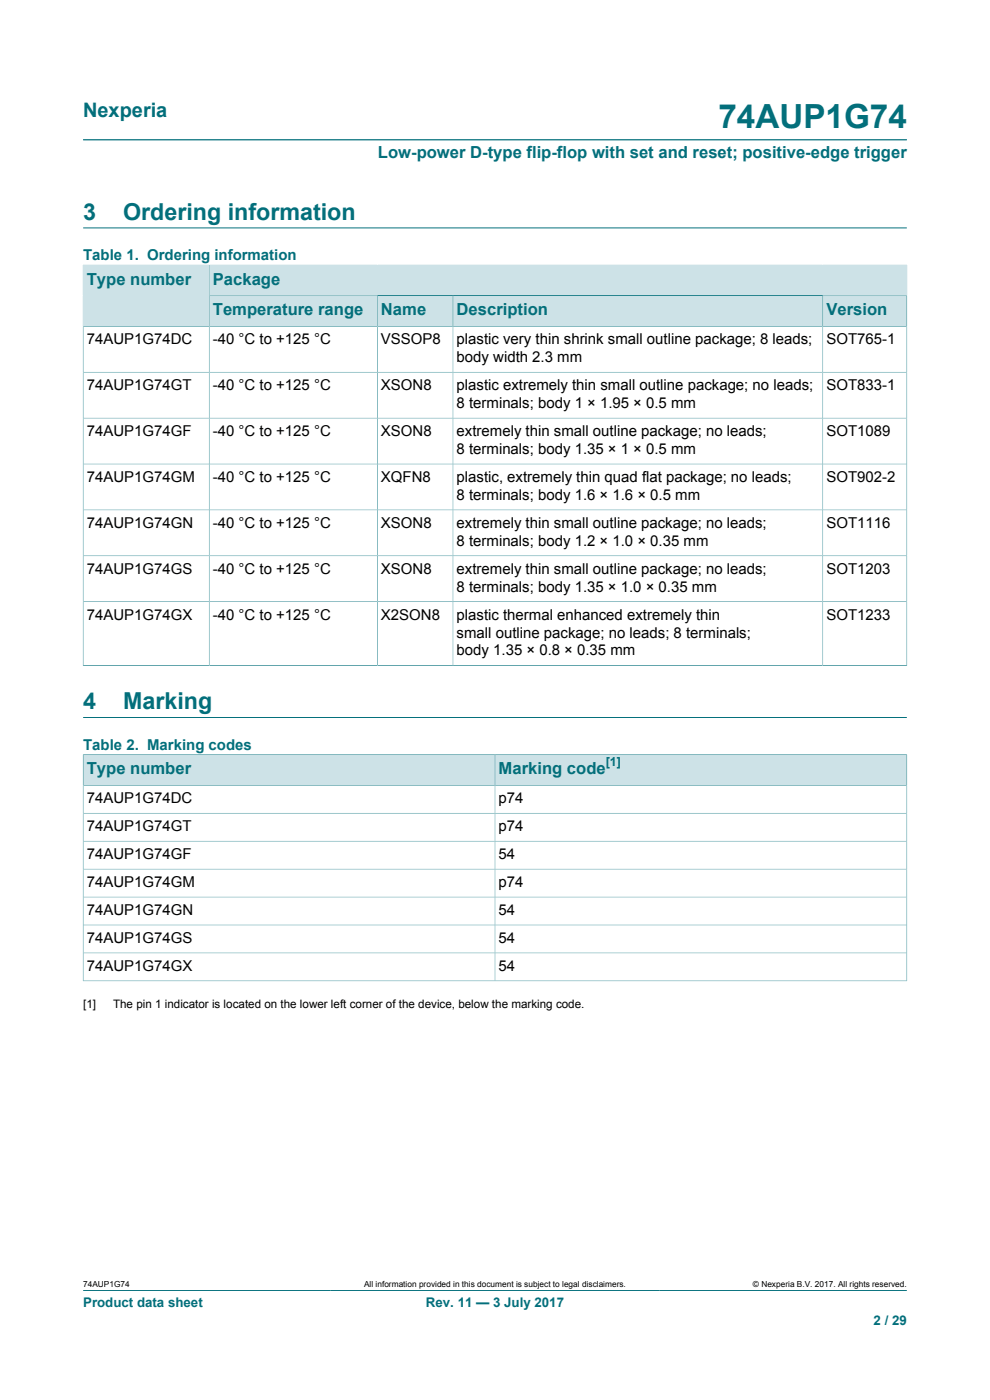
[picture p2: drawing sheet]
<svg xmlns="http://www.w3.org/2000/svg" width="210mm" height="297mm" viewBox="0 0 210 297" stroke-linecap="round" stroke-linejoin="round" font-family="sans-serif">
<defs><g id="words">
<text font-size="7.1" fill="#036f7b" x="152.4" y="27.2">74AUP1G74</text>
<g font-size="4.9" fill="#036f7b">
<text x="17.6" y="46.6">3</text>
<text x="26.1" y="46.6">Ordering information</text>
<text x="17.6" y="150.4">4</text>
<text x="26.1" y="150.4">Marking</text>
</g>
<text font-size="4.2" fill="#036f7b" x="17.6" y="24.8">Nexperia</text>
<g font-size="3.5" fill="#036f7b">
<text x="80.2" y="33.5">Low-power D-type flip-flop with set and reset; positive-edge trigger</text>
<text x="18.4" y="60.4">Type number</text>
<text x="45.2" y="60.4">Package</text>
<text x="45.2" y="66.9">Temperature range</text>
<text x="80.8" y="66.9">Name</text>
<text x="96.9" y="66.9">Description</text>
<text x="175.3" y="66.9">Version</text>
<text x="18.4" y="164.3">Type number</text>
<text x="105.8" y="164.3">Marking code</text>
</g>
<g font-size="3.2" fill="#036f7b">
<text x="17.6" y="55.2">Table 1. Ordering information</text>
<text x="17.6" y="159">Table 2. Marking codes</text>
</g>
<g font-size="3.2">
<text x="18.4" y="73">74AUP1G74DC</text>
<text x="45.2" y="73">-40 °C to +125 °C</text>
<text x="80.8" y="73">VSSOP8</text>
<text x="96.9" y="73">plastic very thin shrink small outline package; 8 leads;</text>
<text x="96.9" y="76.8">body width 2.3 mm</text>
<text x="175.3" y="73">SOT765-1</text>
<text x="18.4" y="82.8">74AUP1G74GT</text>
<text x="45.2" y="82.8">-40 °C to +125 °C</text>
<text x="80.8" y="82.8">XSON8</text>
<text x="96.9" y="82.8">plastic extremely thin small outline package; no leads;</text>
<text x="175.3" y="82.8">SOT833-1</text>
<text x="96.9" y="86.6">8 terminals; body 1 × 1.95 × 0.5 mm</text>
<text x="18.4" y="92.5">74AUP1G74GF</text>
<text x="45.2" y="92.5">-40 °C to +125 °C</text>
<text x="80.8" y="92.5">XSON8</text>
<text x="96.9" y="92.5">extremely thin small outline package; no leads;</text>
<text x="175.3" y="92.5">SOT1089</text>
<text x="96.9" y="96.3">8 terminals; body 1.35 × 1 × 0.5 mm</text>
<text x="18.4" y="102.2">74AUP1G74GM</text>
<text x="45.2" y="102.2">-40 °C to +125 °C</text>
<text x="80.8" y="102.2">XQFN8</text>
<text x="96.9" y="102.2">plastic, extremely thin quad flat package; no leads;</text>
<text x="96.9" y="106">8 terminals; body 1.6 × 1.6 × 0.5 mm</text>
<text x="175.3" y="102.2">SOT902-2</text>
<text x="18.4" y="112">74AUP1G74GN</text>
<text x="45.2" y="112">-40 °C to +125 °C</text>
<text x="80.8" y="112">XSON8</text>
<text x="96.9" y="112">extremely thin small outline package; no leads;</text>
<text x="175.3" y="112">SOT1116</text>
<text x="96.9" y="115.8">8 terminals; body 1.2 × 1.0 × 0.35 mm</text>
<text x="18.4" y="121.7">74AUP1G74GS</text>
<text x="45.2" y="121.7">-40 °C to +125 °C</text>
<text x="80.8" y="121.7">XSON8</text>
<text x="96.9" y="121.7">extremely thin small outline package; no leads;</text>
<text x="96.9" y="125.5">8 terminals; body 1.35 × 1.0 × 0.35 mm</text>
<text x="175.3" y="121.7">SOT1203</text>
<text x="18.4" y="131.4">74AUP1G74GX</text>
<text x="45.2" y="131.4">-40 °C to +125 °C</text>
<text x="80.8" y="131.4">X2SON8</text>
<text x="96.9" y="131.4">plastic thermal enhanced extremely thin</text>
<text x="175.3" y="131.4">SOT1233</text>
<text x="96.9" y="135.2">small outline package; no leads; 8 terminals;</text>
<text x="96.9" y="139.1">body 1.35 × 0.8 × 0.35 mm</text>
<text x="18.4" y="170.4">74AUP1G74DC</text>
<text x="105.8" y="170.4">p74</text>
<text x="18.4" y="176.3">74AUP1G74GT</text>
<text x="105.8" y="176.3">p74</text>
<text x="18.4" y="182.2">74AUP1G74GF</text>
<text x="105.8" y="182.2">54</text>
<text x="18.4" y="188.2">74AUP1G74GM</text>
<text x="105.8" y="188.2">p74</text>
<text x="18.4" y="194.1">74AUP1G74GN</text>
<text x="105.8" y="194.1">54</text>
<text x="18.4" y="200">74AUP1G74GS</text>
<text x="105.8" y="200">54</text>
<text x="18.4" y="205.9">74AUP1G74GX</text>
<text x="105.8" y="205.9">54</text>
</g>
<g font-size="2.8" fill="#036f7b">
<text x="17.6" y="277.3">Product data sheet</text>
<text x="90.3" y="277.3">Rev. 11 — 3 July 2017</text>
<text x="185.3" y="281">2 / 29</text>
</g>
<text font-size="2.6" fill="#036f7b" x="128.5" y="162.4">[1]</text>
<g font-size="2.5">
<text x="17.6" y="213.7">[1]</text>
<text x="24" y="213.7">The pin 1 indicator is located on the lower left corner of the device, below the marking code.</text>
</g>
<g font-size="1.8">
<text x="17.6" y="273.1">74AUP1G74</text>
<text x="77.2" y="273.1">All information provided in this document is subject to legal disclaimers.</text>
<text x="159.7" y="273.1">© Nexperia B.V. 2017. All rights reserved.</text>
</g>
</g></defs>
<path d="M17.6 29.7h174.8M17.6 48.3h174.8M192.4 56.2v6.5h-148v-6.5h148M17.6 273.8h174.8" fill="none" stroke="#036f7b" stroke-width=".21"/>
<path d="M44.5 56.3h147.8v6.4h-147.8z" fill="#cde2e7"/>
<path d="M17.6 56.2v13h26.8v-13h-26.8" fill="none" stroke="#036f7b" stroke-width=".21"/>
<g fill="#cde2e7">
<path d="M17.7 56.3h26.6v12.9h-26.6z"/>
<path d="M44.5 62.8h35.5v6.4h-35.5z"/>
</g>
<path d="M44.4 62.7h35.6v6.5h-35.6z" fill="none" stroke="#036f7b" stroke-width=".21"/>
<path d="M80.1 62.8h15.9v6.4h-15.9z" fill="#cde2e7"/>
<path d="M80 62.7h16.1v6.5h-16.1z" fill="none" stroke="#036f7b" stroke-width=".21"/>
<path d="M96.2 62.8h78.3v6.4h-78.3z" fill="#cde2e7"/>
<path d="M96.1 62.7h78.4v6.5h-78.4z" fill="none" stroke="#036f7b" stroke-width=".21"/>
<path d="M174.6 62.8h17.7v6.4h-17.7z" fill="#cde2e7"/>
<g fill="none" stroke="#036f7b" stroke-width=".21">
<path d="M17.6 79h174.8M44.4 69.2v72M80 69.2v72M96.1 69.2v72M192.4 69.2h-174.8v72.1M17.6 88.7h174.8M17.6 98.4h174.8M17.6 108.2h174.8M17.6 117.9h174.8M17.6 127.6h174.8M17.6 141.2h174.8M17.6 152.2h174.8"/>
<path d="M174.5 141.2v-78.5h17.9v78.6"/>
</g>
<path d="M17.7 160.2h87.2v6.3h-87.2z" fill="#cde2e7"/>
<path d="M17.6 160v6.6h87.4v-6.5h-87.4" fill="none" stroke="#036f7b" stroke-width=".21"/>
<path d="M105.1 160.2h87.2v6.3h-87.2z" fill="#cde2e7"/>
<path d="M17.6 172.5h174.8M17.6 178.5h174.8M192.4 160v48.2M192.4 166.6h-174.8v41.6M192.4 160.1h-87.4v48M17.6 184.4h174.8M17.6 190.3h174.8M17.6 196.2h174.8M17.6 208.1h174.8M17.6 202.2h174.8" fill="none" stroke="#036f7b" stroke-width=".21"/>
<use href="#words"/>
</svg>
